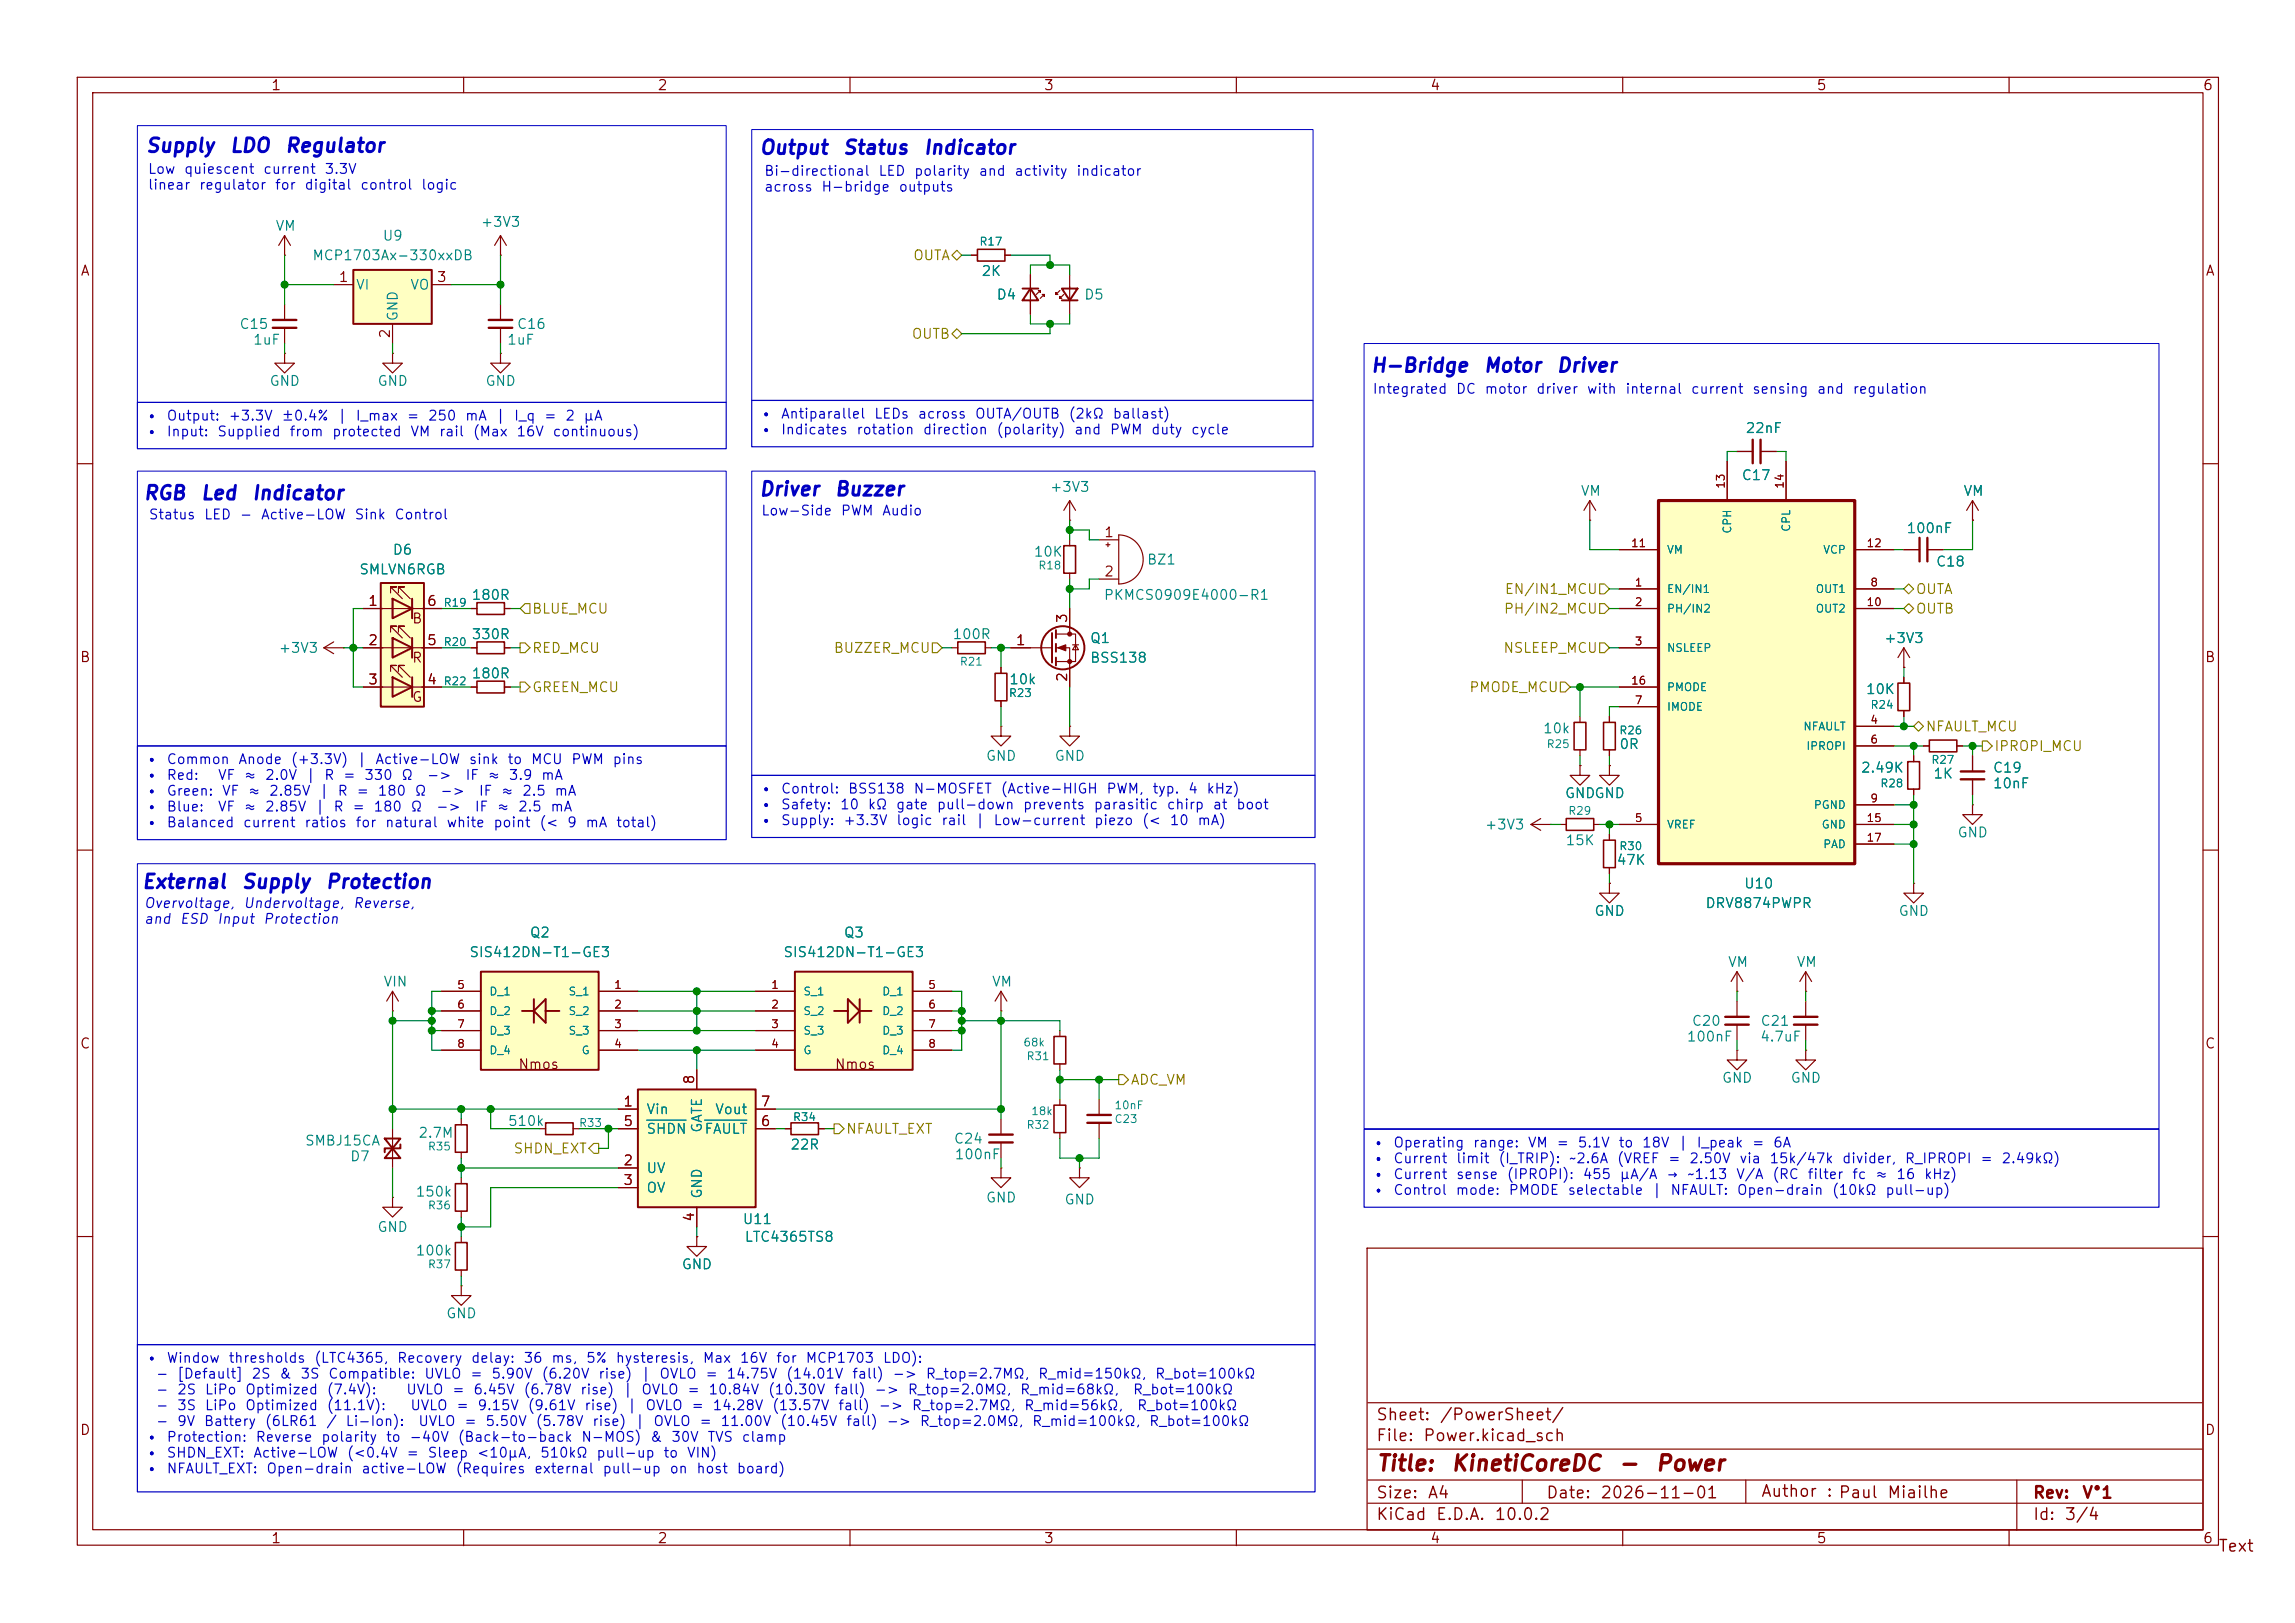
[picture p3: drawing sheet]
<svg xmlns="http://www.w3.org/2000/svg" width="297mm" height="210mm" viewBox="0 0 297 210" stroke-linecap="round" stroke-linejoin="round" font-family="sans-serif">
<defs><g id="words">
<g font-size="2" fill="#840000">
<text x="178" y="190.8">Title:</text>
<text x="187.7" y="190.8">KinetiCoreDC</text>
<text x="209.3" y="190.8">-</text>
<text x="214.1" y="190.8">Power</text>
</g>
<g font-size="1.8" fill="#0000c2">
<text x="18.7" y="20.2">Supply</text>
<text x="29.6" y="20.2">LDO</text>
<text x="36.8" y="20.2">Regulator</text>
<text x="98.2" y="20.4">Output</text>
<text x="108.9" y="20.4">Status</text>
<text x="119.4" y="20.4">Indicator</text>
<text x="177.3" y="48.6">H-Bridge</text>
<text x="191.9" y="48.6">Motor</text>
<text x="201.3" y="48.6">Driver</text>
<text x="18.4" y="65.1">RGB</text>
<text x="25.8" y="65.1">Led</text>
<text x="32.5" y="65.1">Indicator</text>
<text x="98.1" y="64.6">Driver</text>
<text x="107.9" y="64.6">Buzzer</text>
<text x="18.2" y="115.4">External</text>
<text x="31.1" y="115.4">Supply</text>
<text x="42" y="115.4">Protection</text>
</g>
<g font-size="1.5" fill="#840000">
<text x="178" y="184.2">Sheet:</text>
<text x="186.2" y="184.2">/PowerSheet/</text>
<text x="178" y="186.9">File:</text>
<text x="184.1" y="186.9">Power.kicad_sch</text>
<text x="178" y="197.1">KiCad</text>
<text x="178" y="194.3">Size:</text>
<text x="184.7" y="194.3">A4</text>
<text x="185.7" y="197.1">E.D.A.</text>
<text x="193.3" y="197.1">10.0.2</text>
<text x="200" y="194.3">Date:</text>
<text x="207" y="194.3">2026-11-01</text>
<text x="227.8" y="194.1">Author</text>
<text x="236.3" y="194.1">: Paul</text>
<text x="244.1" y="194.2">Miailhe</text>
<text x="263" y="194.3">Rev:</text>
<text x="263" y="197.1">Id:</text>
<text x="267.1" y="197.1">3/4</text>
<text x="269.4" y="194.3">V°1</text>
<text x="287" y="201.2">Text</text>
</g>
<g font-size="1.3" fill="#840000">
<text x="35" y="12">1</text>
<text x="85" y="12">2</text>
<text x="135" y="12">3</text>
<text x="185" y="12">4</text>
<text x="235" y="12">5</text>
<text x="285" y="12">6</text>
<text x="10.3" y="36">A</text>
<text x="285.3" y="36">A</text>
<text x="43.7" y="36.8">1</text>
<text x="56.4" y="36.8">3</text>
<text x="50.8" y="43.9" transform="rotate(-90 50.8 43.9)">2</text>
<text x="142.8" y="69.8">1</text>
<text x="142.8" y="74.9">2</text>
<text x="47.6" y="78.7">1</text>
<text x="47.6" y="83.8">2</text>
<text x="53.2" y="81">B</text>
<text x="55.2" y="83.8">5</text>
<text x="55.2" y="78.7">6</text>
<text x="131.4" y="83.8">1</text>
<text x="138.4" y="80.7" transform="rotate(-90 138.4 80.7)">3</text>
<text x="10.3" y="86">B</text>
<text x="47.6" y="88.9">3</text>
<text x="53.2" y="86.1">R</text>
<text x="55.2" y="88.9">4</text>
<text x="138.4" y="88.3" transform="rotate(-90 138.4 88.3)">2</text>
<text x="285.3" y="86">B</text>
<text x="53.2" y="91.1">G</text>
<text x="10.3" y="136">C</text>
<text x="285.3" y="136">C</text>
<text x="67" y="138.7">Nmos</text>
<text x="80.6" y="143.5">1</text>
<text x="90.1" y="140.4" transform="rotate(-90 90.1 140.4)">8</text>
<text x="98.4" y="143.5">7</text>
<text x="107.9" y="138.7">Nmos</text>
<text x="80.6" y="146">5</text>
<text x="98.4" y="146">6</text>
<text x="80.6" y="151.1">2</text>
<text x="80.6" y="153.6">3</text>
<text x="90.1" y="158.2" transform="rotate(-90 90.1 158.2)">4</text>
<text x="10.3" y="186">D</text>
<text x="285.3" y="186">D</text>
<text x="35" y="200">1</text>
<text x="85" y="200">2</text>
<text x="135" y="200">3</text>
<text x="185" y="200">4</text>
<text x="235" y="200">5</text>
<text x="285" y="200">6</text>
</g>
<g font-size="1.3" fill="#0000c2">
<text x="19" y="22.8">Low</text>
<text x="23.7" y="22.8">quiescent</text>
<text x="34" y="22.8">current</text>
<text x="41.9" y="22.8">3.3V</text>
<text x="98.8" y="23.1">Bi-directional</text>
<text x="113.6" y="23.1">LED</text>
<text x="118.2" y="23.1">polarity</text>
<text x="126.6" y="23.1">and</text>
<text x="131.2" y="23.1">activity</text>
<text x="139.2" y="23.1">indicator</text>
<text x="19" y="24.9">linear</text>
<text x="25.7" y="24.9">regulator</text>
<text x="35.5" y="24.9">for</text>
<text x="39.3" y="24.9">digital</text>
<text x="46.5" y="24.9">control</text>
<text x="54.4" y="24.9">logic</text>
<text x="98.8" y="25.1">across</text>
<text x="106.2" y="25.1">H-bridge</text>
<text x="116.2" y="25.1">outputs</text>
<text x="177.5" y="51.3">Integrated</text>
<text x="188.3" y="51.3">DC</text>
<text x="192" y="51.3">motor</text>
<text x="198.7" y="51.3">driver</text>
<text x="205.3" y="51.3">with</text>
<text x="210.2" y="51.3">internal</text>
<text x="218.7" y="51.3">current</text>
<text x="226.7" y="51.3">sensing</text>
<text x="235" y="51.3">and</text>
<text x="239.7" y="51.3">regulation</text>
<text x="18.7" y="54.7">•</text>
<text x="18.7" y="56.8">•</text>
<text x="21.5" y="54.7">Output:</text>
<text x="21.5" y="56.8">Input:</text>
<text x="28" y="56.8">Supplied</text>
<text x="29.5" y="54.7">+3.3V</text>
<text x="36.3" y="54.7">±0.4%</text>
<text x="37.4" y="56.8">from</text>
<text x="42.9" y="56.8">protected</text>
<text x="43.6" y="54.7">|</text>
<text x="45.9" y="54.7">I_max</text>
<text x="52.5" y="54.7">=</text>
<text x="53" y="56.8">VM</text>
<text x="55.3" y="54.7">250</text>
<text x="56.7" y="56.8">rail</text>
<text x="60.1" y="54.7">mA</text>
<text x="61.1" y="56.8">(Max</text>
<text x="64" y="54.7">|</text>
<text x="66.4" y="54.7">I_q</text>
<text x="66.7" y="56.8">16V</text>
<text x="70.3" y="54.7">=</text>
<text x="71.4" y="56.8">continuous)</text>
<text x="73.1" y="54.7">2</text>
<text x="75.4" y="54.7">µA</text>
<text x="98.2" y="54.5">•</text>
<text x="98.2" y="56.5">•</text>
<text x="101" y="54.5">Antiparallel</text>
<text x="101" y="56.5">Indicates</text>
<text x="110.7" y="56.5">rotation</text>
<text x="113" y="54.5">LEDs</text>
<text x="118.7" y="54.5">across</text>
<text x="119.3" y="56.5">direction</text>
<text x="126.1" y="54.5">OUTA/OUTB</text>
<text x="128.9" y="56.5">(polarity)</text>
<text x="138.2" y="54.5">(2kΩ</text>
<text x="138.9" y="56.5">and</text>
<text x="143.5" y="56.5">PWM</text>
<text x="143.9" y="54.5">ballast)</text>
<text x="148.9" y="56.5">duty</text>
<text x="154" y="56.5">cycle</text>
<text x="19.2" y="67.5">Status</text>
<text x="26.3" y="67.5">LED</text>
<text x="30.9" y="67.5">-</text>
<text x="33.7" y="67.5">Active-LOW</text>
<text x="45.8" y="67.5">Sink</text>
<text x="51" y="67.5">Control</text>
<text x="98.4" y="67">Low-Side</text>
<text x="108.7" y="67">PWM</text>
<text x="114.1" y="67">Audio</text>
<text x="18.7" y="99.2">•</text>
<text x="18.7" y="101.2">•</text>
<text x="21.5" y="99.2">Common</text>
<text x="21.5" y="101.2">Red:</text>
<text x="28.1" y="101.2">VF</text>
<text x="30.8" y="99.2">Anode</text>
<text x="31.5" y="101.2">≈</text>
<text x="34.2" y="101.2">2.0V</text>
<text x="37.5" y="99.2">(+3.3V)</text>
<text x="39.5" y="101.2">|</text>
<text x="41.9" y="101.2">R</text>
<text x="44.3" y="101.2">=</text>
<text x="46.1" y="99.2">|</text>
<text x="47" y="101.2">330</text>
<text x="48.5" y="99.2">Active-LOW</text>
<text x="51.8" y="101.2">Ω</text>
<text x="55.1" y="101.2">-&gt;</text>
<text x="60.1" y="101.2">IF</text>
<text x="60.6" y="99.2">sink</text>
<text x="63" y="101.2">≈</text>
<text x="65.6" y="99.2">to</text>
<text x="65.7" y="101.2">3.9</text>
<text x="68.6" y="99.2">MCU</text>
<text x="69.9" y="101.2">mA</text>
<text x="73.8" y="99.2">PWM</text>
<text x="79.2" y="99.2">pins</text>
<text x="18.7" y="103.3">•</text>
<text x="18.7" y="105.3">•</text>
<text x="18.7" y="107.4">•</text>
<text x="21.5" y="103.3">Green:</text>
<text x="21.5" y="105.3">Blue:</text>
<text x="21.5" y="107.4">Balanced</text>
<text x="28.1" y="105.3">VF</text>
<text x="28.6" y="103.3">VF</text>
<text x="31.4" y="107.4">current</text>
<text x="31.4" y="105.3">≈</text>
<text x="32" y="103.3">≈</text>
<text x="34.2" y="105.3">2.85V</text>
<text x="34.7" y="103.3">2.85V</text>
<text x="39.3" y="107.4">ratios</text>
<text x="40.7" y="105.3">|</text>
<text x="41.2" y="103.3">|</text>
<text x="43.1" y="105.3">R</text>
<text x="43.6" y="103.3">R</text>
<text x="45.5" y="105.3">=</text>
<text x="45.9" y="107.4">for</text>
<text x="46" y="103.3">=</text>
<text x="48.2" y="105.3">180</text>
<text x="48.8" y="103.3">180</text>
<text x="49.7" y="107.4">natural</text>
<text x="53" y="105.3">Ω</text>
<text x="53.6" y="103.3">Ω</text>
<text x="56.3" y="105.3">-&gt;</text>
<text x="56.9" y="103.3">-&gt;</text>
<text x="57.7" y="107.4">white</text>
<text x="61.3" y="105.3">IF</text>
<text x="61.9" y="103.3">IF</text>
<text x="63.8" y="107.4">point</text>
<text x="64.2" y="105.3">≈</text>
<text x="64.7" y="103.3">≈</text>
<text x="66.9" y="105.3">2.5</text>
<text x="67.5" y="103.3">2.5</text>
<text x="69.7" y="107.4">(&lt;</text>
<text x="71.1" y="105.3">mA</text>
<text x="71.7" y="103.3">mA</text>
<text x="73.3" y="107.4">9</text>
<text x="75.7" y="107.4">mA</text>
<text x="79.6" y="107.4">total)</text>
<text x="98.2" y="103">•</text>
<text x="98.2" y="105">•</text>
<text x="98.2" y="107.1">•</text>
<text x="101" y="103">Control:</text>
<text x="101" y="105">Safety:</text>
<text x="101" y="107.1">Supply:</text>
<text x="108.6" y="105">10</text>
<text x="109" y="107.1">+3.3V</text>
<text x="109.6" y="103">BSS138</text>
<text x="112.2" y="105">kΩ</text>
<text x="115.9" y="105">gate</text>
<text x="115.9" y="107.1">logic</text>
<text x="118.1" y="103">N-MOSFET</text>
<text x="121.1" y="105">pull-down</text>
<text x="121.7" y="107.1">rail</text>
<text x="126.1" y="107.1">|</text>
<text x="128.5" y="107.1">Low-current</text>
<text x="129.4" y="103">(Active-HIGH</text>
<text x="132.3" y="105">prevents</text>
<text x="141.4" y="105">parasitic</text>
<text x="141.5" y="107.1">piezo</text>
<text x="143.1" y="103">PWM,</text>
<text x="147.7" y="107.1">(&lt;</text>
<text x="149" y="103">typ.</text>
<text x="150.9" y="105">chirp</text>
<text x="151.3" y="107.1">10</text>
<text x="153.7" y="103">4</text>
<text x="154.9" y="107.1">mA)</text>
<text x="156" y="103">kHz)</text>
<text x="156.8" y="105">at</text>
<text x="159.9" y="105">boot</text>
<text x="18.5" y="117.8">Overvoltage,</text>
<text x="18.5" y="119.9">and</text>
<text x="23.2" y="119.9">ESD</text>
<text x="28" y="119.9">Input</text>
<text x="31.4" y="117.8">Undervoltage,</text>
<text x="34" y="119.9">Protection</text>
<text x="45.6" y="117.8">Reverse,</text>
<text x="177.5" y="148.8">•</text>
<text x="180.2" y="148.8">Operating</text>
<text x="190.5" y="148.8">range:</text>
<text x="197.6" y="148.8">VM</text>
<text x="201.3" y="148.8">=</text>
<text x="204.1" y="148.8">5.1V</text>
<text x="209.4" y="148.8">to</text>
<text x="212.4" y="148.8">18V</text>
<text x="217.1" y="148.8">|</text>
<text x="219.5" y="148.8">I_peak</text>
<text x="226.6" y="148.8">=</text>
<text x="229.4" y="148.8">6A</text>
<text x="177.5" y="150.8">•</text>
<text x="177.5" y="152.9">•</text>
<text x="177.5" y="154.9">•</text>
<text x="180.2" y="150.8">Current</text>
<text x="180.2" y="152.9">Current</text>
<text x="180.2" y="154.9">Control</text>
<text x="188.3" y="154.9">mode:</text>
<text x="188.4" y="150.8">limit</text>
<text x="188.4" y="152.9">sense</text>
<text x="193.8" y="150.8">(I_TRIP):</text>
<text x="194.9" y="152.9">(IPROPI):</text>
<text x="195.1" y="154.9">PMODE</text>
<text x="202.8" y="154.9">selectable</text>
<text x="203" y="150.8">~2.6A</text>
<text x="204.7" y="152.9">455</text>
<text x="209.2" y="150.8">(VREF</text>
<text x="209.5" y="152.9">µA/A</text>
<text x="213.7" y="154.9">|</text>
<text x="215.5" y="152.9">→</text>
<text x="215.8" y="150.8">=</text>
<text x="216.1" y="154.9">NFAULT:</text>
<text x="218.3" y="152.9">~1.13</text>
<text x="218.5" y="150.8">2.50V</text>
<text x="224.6" y="152.9">V/A</text>
<text x="224.7" y="154.9">Open-drain</text>
<text x="225" y="150.8">via</text>
<text x="228.9" y="150.8">15k/47k</text>
<text x="229.3" y="152.9">(RC</text>
<text x="233.8" y="152.9">filter</text>
<text x="237" y="154.9">(10kΩ</text>
<text x="238.3" y="150.8">divider,</text>
<text x="239.6" y="152.9">fc</text>
<text x="242.6" y="152.9">≈</text>
<text x="243.9" y="154.9">pull-up)</text>
<text x="245.3" y="152.9">16</text>
<text x="246.4" y="150.8">R_IPROPI</text>
<text x="248.9" y="152.9">kHz)</text>
<text x="256.2" y="150.8">=</text>
<text x="258.9" y="150.8">2.49kΩ)</text>
<text x="18.7" y="176.7">•</text>
<text x="20.1" y="178.7">-</text>
<text x="21.5" y="176.7">Window</text>
<text x="22.8" y="178.7">[Default]</text>
<text x="29.5" y="176.7">thresholds</text>
<text x="32.5" y="178.7">2S</text>
<text x="36.1" y="178.7">&amp;</text>
<text x="38.8" y="178.7">3S</text>
<text x="40.6" y="176.7">(LTC4365,</text>
<text x="42.4" y="178.7">Compatible:</text>
<text x="51.3" y="176.7">Recovery</text>
<text x="54.8" y="178.7">UVLO</text>
<text x="60.8" y="178.7">=</text>
<text x="60.9" y="176.7">delay:</text>
<text x="63.5" y="178.7">5.90V</text>
<text x="67.7" y="176.7">36</text>
<text x="70" y="178.7">(6.20V</text>
<text x="71.3" y="176.7">ms,</text>
<text x="75.8" y="176.7">5%</text>
<text x="77.3" y="178.7">rise)</text>
<text x="79.6" y="176.7">hysteresis,</text>
<text x="82.9" y="178.7">|</text>
<text x="85.2" y="178.7">OVLO</text>
<text x="90.9" y="176.7">Max</text>
<text x="91.2" y="178.7">=</text>
<text x="93.9" y="178.7">14.75V</text>
<text x="95.7" y="176.7">16V</text>
<text x="100.3" y="176.7">for</text>
<text x="101.6" y="178.7">(14.01V</text>
<text x="104.2" y="176.7">MCP1703</text>
<text x="110.2" y="178.7">fall)</text>
<text x="114.2" y="176.7">LDO):</text>
<text x="115.4" y="178.7">-&gt;</text>
<text x="119.7" y="178.7">R_top=2.7MΩ,</text>
<text x="134.3" y="178.7">R_mid=150kΩ,</text>
<text x="149.4" y="178.7">R_bot=100kΩ</text>
<text x="20.1" y="180.7">-</text>
<text x="20.1" y="182.8">-</text>
<text x="20.1" y="184.8">-</text>
<text x="22.8" y="180.7">2S</text>
<text x="22.8" y="182.8">3S</text>
<text x="22.8" y="184.8">9V</text>
<text x="26.3" y="184.8">Battery</text>
<text x="26.4" y="180.7">LiPo</text>
<text x="26.4" y="182.8">LiPo</text>
<text x="31.6" y="180.7">Optimized</text>
<text x="31.6" y="182.8">Optimized</text>
<text x="34.2" y="184.8">(6LR61</text>
<text x="42.1" y="184.8">/</text>
<text x="42.2" y="180.7">(7.4V):</text>
<text x="42.2" y="182.8">(11.1V):</text>
<text x="44.6" y="184.8">Li-Ion):</text>
<text x="52.5" y="180.7">UVLO</text>
<text x="53" y="182.8">UVLO</text>
<text x="54" y="184.8">UVLO</text>
<text x="58.4" y="180.7">=</text>
<text x="59" y="182.8">=</text>
<text x="60" y="184.8">=</text>
<text x="61.2" y="180.7">6.45V</text>
<text x="61.7" y="182.8">9.15V</text>
<text x="62.7" y="184.8">5.50V</text>
<text x="67.7" y="180.7">(6.78V</text>
<text x="68.2" y="182.8">(9.61V</text>
<text x="69.2" y="184.8">(5.78V</text>
<text x="75" y="180.7">rise)</text>
<text x="75.5" y="182.8">rise)</text>
<text x="76.6" y="184.8">rise)</text>
<text x="80.5" y="180.7">|</text>
<text x="81.1" y="182.8">|</text>
<text x="82.1" y="184.8">|</text>
<text x="82.9" y="180.7">OVLO</text>
<text x="83.4" y="182.8">OVLO</text>
<text x="84.5" y="184.8">OVLO</text>
<text x="88.8" y="180.7">=</text>
<text x="89.4" y="182.8">=</text>
<text x="90.4" y="184.8">=</text>
<text x="91.6" y="180.7">10.84V</text>
<text x="92.1" y="182.8">14.28V</text>
<text x="93.2" y="184.8">11.00V</text>
<text x="99.3" y="180.7">(10.30V</text>
<text x="99.8" y="182.8">(13.57V</text>
<text x="100.9" y="184.8">(10.45V</text>
<text x="107.8" y="180.7">fall)</text>
<text x="108.4" y="182.8">fall)</text>
<text x="109.4" y="184.8">fall)</text>
<text x="113.1" y="180.7">-&gt;</text>
<text x="113.6" y="182.8">-&gt;</text>
<text x="114.6" y="184.8">-&gt;</text>
<text x="117.4" y="180.7">R_top=2.0MΩ,</text>
<text x="117.9" y="182.8">R_top=2.7MΩ,</text>
<text x="118.9" y="184.8">R_top=2.0MΩ,</text>
<text x="131.9" y="180.7">R_mid=68kΩ,</text>
<text x="132.5" y="182.8">R_mid=56kΩ,</text>
<text x="133.5" y="184.8">R_mid=100kΩ,</text>
<text x="146.5" y="180.7">R_bot=100kΩ</text>
<text x="147.1" y="182.8">R_bot=100kΩ</text>
<text x="148.6" y="184.8">R_bot=100kΩ</text>
<text x="18.7" y="186.9">•</text>
<text x="18.7" y="188.9">•</text>
<text x="18.7" y="191">•</text>
<text x="21.5" y="186.9">Protection:</text>
<text x="21.5" y="188.9">SHDN_EXT:</text>
<text x="21.5" y="191">NFAULT_EXT:</text>
<text x="32.7" y="188.9">Active-LOW</text>
<text x="33" y="186.9">Reverse</text>
<text x="34.4" y="191">Open-drain</text>
<text x="41.5" y="186.9">polarity</text>
<text x="44.8" y="188.9">(&lt;0.4V</text>
<text x="46.7" y="191">active-LOW</text>
<text x="49.8" y="186.9">to</text>
<text x="52.5" y="188.9">=</text>
<text x="52.9" y="186.9">-40V</text>
<text x="55.2" y="188.9">Sleep</text>
<text x="58.9" y="191">(Requires</text>
<text x="59.1" y="186.9">(Back-to-back</text>
<text x="61.6" y="188.9">&lt;10µA,</text>
<text x="69" y="191">external</text>
<text x="69.8" y="188.9">510kΩ</text>
<text x="75.1" y="186.9">N-MOS)</text>
<text x="77.1" y="188.9">pull-up</text>
<text x="77.9" y="191">pull-up</text>
<text x="84" y="186.9">&amp;</text>
<text x="85.8" y="188.9">to</text>
<text x="86.6" y="191">on</text>
<text x="86.8" y="186.9">30V</text>
<text x="88.8" y="188.9">VIN)</text>
<text x="90" y="191">host</text>
<text x="91.5" y="186.9">TVS</text>
<text x="95.2" y="191">board)</text>
<text x="95.9" y="186.9">clamp</text>
</g>
<g font-size="1.3" fill="#008484">
<text x="62.1" y="29.7">+3V3</text>
<text x="35.6" y="30.2">VM</text>
<text x="40.3" y="34">MCP1703Ax-330xxDB</text>
<text x="49.4" y="31.5">U9</text>
<text x="46" y="37.8">VI</text>
<text x="51.8" y="41.7" transform="rotate(-90 51.8 41.7)">GND</text>
<text x="53" y="37.8">VO</text>
<text x="126.9" y="36">2K</text>
<text x="128.9" y="39.1">D4</text>
<text x="140.2" y="39.1">D5</text>
<text x="30.9" y="42.9">C15</text>
<text x="32.7" y="44.9">1uF</text>
<text x="65.5" y="44.9">1uF</text>
<text x="66.8" y="42.9">C16</text>
<text x="34.8" y="50.2">GND</text>
<text x="48.8" y="50.2">GND</text>
<text x="62.7" y="50.2">GND</text>
<text x="225.8" y="56.3">22nF</text>
<text x="135.8" y="64">+3V3</text>
<text x="204.5" y="64.5">VM</text>
<text x="225.3" y="62.4">C17</text>
<text x="254" y="64.5">VM</text>
<text x="246.6" y="69.3">100nF</text>
<text x="46.4" y="74.6">SMLVN6RGB</text>
<text x="50.7" y="72.1">D6</text>
<text x="60.9" y="77.9">180R</text>
<text x="133.7" y="72.3">10K</text>
<text x="142.8" y="77.9">PKMCS0909E4000-R1</text>
<text x="148.3" y="73.4">BZ1</text>
<text x="250.5" y="73.6">C18</text>
<text x="60.9" y="83">330R</text>
<text x="123.2" y="83">100R</text>
<text x="141" y="83.5">Q1</text>
<text x="243.7" y="83.5">+3V3</text>
<text x="36" y="84.8">+3V3</text>
<text x="60.9" y="88.1">180R</text>
<text x="130.5" y="88.9">10k</text>
<text x="141" y="86.1">BSS138</text>
<text x="199.6" y="95.2">10k</text>
<text x="241.4" y="90.1">10K</text>
<text x="127.5" y="98.8">GND</text>
<text x="136.4" y="98.8">GND</text>
<text x="209.5" y="97.2">0R</text>
<text x="240.7" y="100.3">2.49K</text>
<text x="250.1" y="101">1K</text>
<text x="257.8" y="100.3">C19</text>
<text x="192.1" y="107.7">+3V3</text>
<text x="202.4" y="103.6">GNDGND</text>
<text x="257.8" y="102.3">10nF</text>
<text x="202.5" y="109.7">15K</text>
<text x="209.1" y="112.2">47K</text>
<text x="253.2" y="108.7">GND</text>
<text x="206.2" y="118.8">GND</text>
<text x="220.6" y="117.8">DRV8874PWPR</text>
<text x="225.6" y="115.3">U10</text>
<text x="245.6" y="118.8">GND</text>
<text x="60.6" y="124.2">SIS412DN-T1-GE3</text>
<text x="68.5" y="121.6">Q2</text>
<text x="101.3" y="124.2">SIS412DN-T1-GE3</text>
<text x="109.1" y="121.6">Q3</text>
<text x="223.5" y="125.4">VM</text>
<text x="232.4" y="125.4">VM</text>
<text x="49.5" y="128">VIN</text>
<text x="128.3" y="128">VM</text>
<text x="218.2" y="135.1">100nF</text>
<text x="218.9" y="133.1">C20</text>
<text x="227.7" y="135.1">4.7uF</text>
<text x="227.7" y="133.1">C21</text>
<text x="222.8" y="140.4">GND</text>
<text x="231.6" y="140.4">GND</text>
<text x="39.4" y="148.5">SMBJ15CA</text>
<text x="54" y="147.5">2.7M</text>
<text x="65.6" y="146">510k</text>
<text x="83.6" y="144.5">Vin</text>
<text x="83.6" y="147">SHDN</text>
<text x="91.1" y="147">FAULT</text>
<text x="91.1" y="146.7" transform="rotate(-90 91.1 146.7)">GATE</text>
<text x="92.5" y="144.5">Vout</text>
<text x="102.2" y="149.1">22R</text>
<text x="123.4" y="148.3">C24</text>
<text x="45.2" y="150.6">D7</text>
<text x="53.7" y="155.1">150k</text>
<text x="83.6" y="152.1">UV</text>
<text x="83.6" y="154.6">OV</text>
<text x="91.1" y="155.2" transform="rotate(-90 91.1 155.2)">GND</text>
<text x="123.5" y="150.3">100nF</text>
<text x="127.5" y="155.9">GND</text>
<text x="48.7" y="159.7">GND</text>
<text x="96" y="158.7">U11</text>
<text x="96.3" y="161">LTC4365TS8</text>
<text x="137.7" y="156.2">GND</text>
<text x="53.7" y="162.8">100k</text>
<text x="88.1" y="164.5">GND</text>
<text x="57.7" y="170.9">GND</text>
</g>
<g font-size="1.3" fill="#848400">
<text x="118.1" y="34">OUTA</text>
<text x="117.9" y="44.2">OUTB</text>
<text x="194.6" y="77.2">EN/IN1_MCU</text>
<text x="247.8" y="77.2">OUTA</text>
<text x="68.8" y="79.7">BLUE_MCU</text>
<text x="194.5" y="79.7">PH/IN2_MCU</text>
<text x="247.8" y="79.7">OUTB</text>
<text x="68.8" y="84.8">RED_MCU</text>
<text x="68.8" y="89.9">GREEN_MCU</text>
<text x="107.8" y="84.8">BUZZER_MCU</text>
<text x="190" y="89.9">PMODE_MCU</text>
<text x="194.5" y="84.8">NSLEEP_MCU</text>
<text x="249.1" y="95">NFAULT_MCU</text>
<text x="258" y="97.5">IPROPI_MCU</text>
<text x="146.2" y="140.7">ADC_VM</text>
<text x="66.4" y="149.6">SHDN_EXT</text>
<text x="109.4" y="147">NFAULT_EXT</text>
</g>
<g font-size="1" fill="#008484">
<text x="126.7" y="32">R17</text>
<text x="215.6" y="71.9">VM</text>
<text x="224.3" y="69.1" transform="rotate(-90 224.3 69.1)">CPH</text>
<text x="231.9" y="68.9" transform="rotate(-90 231.9 68.9)">CPL</text>
<text x="235.9" y="71.9">VCP</text>
<text x="134.3" y="73.9">R18</text>
<text x="215.6" y="77">EN/IN1</text>
<text x="234.9" y="77">OUT1</text>
<text x="57.3" y="83.8">R20</text>
<text x="57.3" y="78.8">R19</text>
<text x="215.6" y="79.5">PH/IN2</text>
<text x="234.9" y="79.5">OUT2</text>
<text x="57.3" y="88.9">R22</text>
<text x="124.1" y="86.4">R21</text>
<text x="215.6" y="84.6">NSLEEP</text>
<text x="215.6" y="89.7">PMODE</text>
<text x="130.5" y="90.4">R23</text>
<text x="209.5" y="95.3">R26</text>
<text x="215.6" y="92.2">IMODE</text>
<text x="233.3" y="94.8">NFAULT</text>
<text x="242" y="92">R24</text>
<text x="200.1" y="97">R25</text>
<text x="233.7" y="97.3">IPROPI</text>
<text x="249.9" y="99.1">R27</text>
<text x="202.9" y="105.7">R29</text>
<text x="215.6" y="107.5">VREF</text>
<text x="234.6" y="104.9">PGND</text>
<text x="235.7" y="107.5">GND</text>
<text x="243.3" y="102.1">R28</text>
<text x="209.5" y="110.3">R30</text>
<text x="235.9" y="110">PAD</text>
<text x="63.2" y="129">D_1</text>
<text x="63.2" y="131.6">D_2</text>
<text x="73.5" y="129">S_1</text>
<text x="73.5" y="131.6">S_2</text>
<text x="103.9" y="129">S_1</text>
<text x="103.9" y="131.6">S_2</text>
<text x="114.1" y="129">D_1</text>
<text x="114.1" y="131.6">D_2</text>
<text x="63.2" y="134.1">D_3</text>
<text x="63.2" y="136.7">D_4</text>
<text x="73.5" y="134.1">S_3</text>
<text x="75.2" y="136.7">G</text>
<text x="103.9" y="134.1">S_3</text>
<text x="103.9" y="136.7">G</text>
<text x="114.1" y="134.1">D_3</text>
<text x="114.1" y="136.7">D_4</text>
<text x="132.4" y="135.7">68k</text>
<text x="132.8" y="137.4">R31</text>
<text x="144.1" y="143.8">10nF</text>
<text x="55.3" y="149.1">R35</text>
<text x="74.9" y="146.1">R33</text>
<text x="102.5" y="145.3">R34</text>
<text x="132.8" y="146.3">R32</text>
<text x="133.4" y="144.5">18k</text>
<text x="144.2" y="145.6">C23</text>
<text x="55.3" y="156.7">R36</text>
<text x="55.3" y="164.4">R37</text>
</g>
<g font-size="1" fill="#840000">
<text x="223.4" y="63.3" transform="rotate(-90 223.4 63.3)">13</text>
<text x="231.1" y="63.3" transform="rotate(-90 231.1 63.3)">14</text>
<text x="211" y="71">11</text>
<text x="241.5" y="71">12</text>
<text x="211.5" y="76.1">1</text>
<text x="242" y="76.1">8</text>
<text x="211.5" y="78.7">2</text>
<text x="211.5" y="83.7">3</text>
<text x="241.5" y="78.7">10</text>
<text x="211" y="88.8">16</text>
<text x="211.5" y="91.4">7</text>
<text x="242" y="93.9">4</text>
<text x="242" y="96.4">6</text>
<text x="211.5" y="106.6">5</text>
<text x="241.5" y="106.6">15</text>
<text x="242" y="104.1">9</text>
<text x="241.5" y="109.1">17</text>
<text x="59.1" y="128.2">5</text>
<text x="59.1" y="130.7">6</text>
<text x="79.4" y="128.2">1</text>
<text x="79.4" y="130.7">2</text>
<text x="99.7" y="128.2">1</text>
<text x="99.7" y="130.7">2</text>
<text x="120" y="128.2">5</text>
<text x="120" y="130.7">6</text>
<text x="59.1" y="133.3">7</text>
<text x="59.1" y="135.8">8</text>
<text x="79.4" y="133.3">3</text>
<text x="79.4" y="135.8">4</text>
<text x="99.7" y="133.3">3</text>
<text x="99.7" y="135.8">4</text>
<text x="120" y="133.3">7</text>
<text x="120" y="135.8">8</text>
</g>
</g></defs>
<path d="M0 0h297v210h-297z" fill="#fff" stroke="#fff" stroke-width=".13"/>
<g fill="none" stroke="#840000" stroke-width=".15">
<path d="M10 10h277.1v189.9h-277.1zM12 12h273.1v185.9h-273.1zM60 10v2M110 10v2M160 10v2M210 10v2M260 10v2M36.8 39.4v2M125.7 33h.8M130 33h.8M133.3 35.6v5M134.4 37.6h.2v.2v-.2l-.5 .5"/>
<path d="M134.9 38.1h.2v.3v-.3l-.5 .5M137.2 37.6l-.5 .5v-.3v.3h.2M137.7 38.1l-.5 .5v-.2v.2h.2M138.4 35.6v5M36.8 42.4v2.1M10 60h2M138.4 69.9v.7M138.4 74.2v.7M285.1 60h1.9M208.3 99.1v1.2h1.2l-1.2 1.3-1.3-1.3h1.3M208.3 99.1h.1M10 110h2"/>
<path d="M285.1 110h1.9M129.5 130.8h.1M129.5 128.3l-.7 1.2M129.5 128.3l.8 1.2M129.5 128.3v2.5M137.2 133.4v.7M137.2 137.7v.7M224.8 128.3h.1M224.8 125.7v2.6M224.8 129.5v2.1M224.8 132.6v2M224.8 125.7l-.8 1.3"/>
<path d="M224.8 125.7l.8 1.3M50.8 146.1v5M10 160h2M176.9 161.5h108.2v36.5h-108.2zM285.1 160h1.9M60 198v2M110 198v2M160 198v2M177 194.5h108M177 191.5h108M177 187.5h108M177 181.5h108"/>
<path d="M197 191.5v3M210 198v2M225.9 191.5v3M260 198v2M261 191.5v6.5"/>
</g>
<path d="M132.3 37.3h2.1M133.3 37.3l1.1 1.6h-2.1zM137.4 37.3h2l-1 1.6zM137.4 38.9h2M49.8 147.3h2l-2 2.6h2zM51.8 148.1v.5h-2v.5" fill="none" stroke="#840000" stroke-width=".25"/>
<path d="M126.5 32.3h3.5v1.5h-3.5zM137.7 70.6h1.5v3.6h-1.5zM136.4 134.1h1.5v3.6h-1.5z" fill="none" stroke="#840000" stroke-width=".2"/>
<path d="M35.3 41.4h3.1M35.3 42.4h3.1M223.3 131.6h3M223.3 132.6h3" fill="none" stroke="#840000" stroke-width=".3"/>
<path d="M102.9 125.7h15.2v12.7h-15.2z" fill="#ffffc2"/>
<path d="M102.9 125.7h15.2v12.7h-15.2zM107.9 130.8h1.8M109.7 129.3l1.6 1.5-1.6 1.5zM111.3 130.8h1.5M111.3 129.3v3" fill="none" stroke="#840000" stroke-width=".25"/>
<g fill="none" stroke="#840000" stroke-width=".15">
<path d="M36.8 33h.1M36.8 30.5l-.7 1.3M36.8 30.5l.8 1.3M36.8 30.5v2.5M64.8 33h.1M64.8 30.5v2.5M64.8 39.4v2M64.8 30.5l-.8 1.3M64.8 30.5l.7 1.3M64.8 42.4v2.1M97.8 128.3h5.1M97.8 130.8h5.1"/>
<path d="M97.8 133.4h5.1M97.8 135.9h5.1M118.1 128.3h5.1M118.1 130.8h5.1M118.1 133.4h5.1M118.1 135.9h5.1M101.6 146.1h.8M105.9 146.1h.8M129.5 151.1v1.3h1.3l-1.3 1.3-1.2-1.3h1.2M129.5 151.1h.1M129.5 144.8v2M129.5 147.8v2.1"/>
<path d="M137.2 142.2v.8M137.2 146.6v.7"/>
</g>
<path d="M102.4 145.3h3.5v1.5h-3.5zM136.4 143h1.5v3.6h-1.5z" fill="none" stroke="#840000" stroke-width=".2"/>
<path d="M63.2 41.4h3.1M63.2 42.4h3.1M128 146.8h3.1M128 147.8h3.1" fill="none" stroke="#840000" stroke-width=".3"/>
<path d="M45.7 34.9h10.2v7h-10.2z" fill="#ffffc2"/>
<path d="M45.7 34.9h10.2v7h-10.2z" fill="none" stroke="#840000" stroke-width=".25"/>
<g fill="none" stroke="#840000" stroke-width=".15">
<path d="M43.2 36.8h2.5M55.9 36.8h2.5M36.8 45.7v1.3h1.3l-1.3 1.3-1.2-1.3h1.2M36.8 45.7h.1M50.8 45.7v1.3h1.3l-1.3 1.3-1.3-1.3h1.3M50.8 45.7h.1M50.8 41.9v2.6M64.8 45.7v1.3h1.2l-1.2 1.3-1.3-1.3h1.3M64.8 45.7h.1M61 88.9h.7M65.3 88.9h.7M246.4 86.4h.1"/>
<path d="M246.4 83.8l-.8 1.3M246.4 83.8l.7 1.3M246.4 83.8v2.6M208.3 114.3v1.3h1.2l-1.2 1.2-1.3-1.2h1.3M208.3 114.3h.1M247.6 114.3v1.3h1.3l-1.3 1.2-1.2-1.2h1.2M247.6 114.3h.1M255.3 104.1v1.3h1.2l-1.2 1.3-1.3-1.3h1.3M255.3 104.1h.1M233.7 128.3h.1M233.7 125.7l-.8 1.3M233.7 125.7l.7 1.3"/>
<path d="M233.7 125.7v2.6"/>
</g>
<path d="M61.7 88.1h3.6v1.6h-3.6z" fill="none" stroke="#840000" stroke-width=".2"/>
<path d="M62.2 125.7h15.3v12.7h-15.3z" fill="#ffffc2"/>
<path d="M62.2 125.7h15.3v12.7h-15.3zM67.6 130.8h1.5M69.1 130.8l1.5-1.5v3zM69.1 129.3v3M70.6 130.8h1.8" fill="none" stroke="#840000" stroke-width=".25"/>
<g fill="none" stroke="#840000" stroke-width=".15">
<path d="M208.3 108v.7M208.3 112.3v.7M57.1 128.3h5.1M57.1 130.8h5.1M57.1 133.4h5.1M57.1 135.9h5.1M77.5 128.3h5M77.5 130.8h5M77.5 133.4h5M77.5 135.9h5M50.8 154.9v1.3h1.3l-1.3 1.3-1.3-1.3h1.3M50.8 154.9h.1"/>
<path d="M59.7 144.8v.7M59.7 149.1v.8M59.7 152.4v.8M59.7 156.7v.8M139.7 151.1v1.3h1.3l-1.3 1.3-1.3-1.3h1.3M139.7 151.1h.1"/>
</g>
<path d="M207.5 108.7h1.5v3.6h-1.5zM58.9 153.2h1.6v3.5h-1.6zM58.9 145.5h1.6v3.6h-1.6z" fill="none" stroke="#840000" stroke-width=".2"/>
<path d="M82.5 141h15.3v15.2h-15.3z" fill="#ffffc2"/>
<g fill="none" stroke="#840000" stroke-width=".25">
<path d="M136.1 81.9v3.8M136.7 81.5v1.1M136.7 83.3v1M136.7 85.1v1M82.5 141h15.3v15.2h-15.3z"/>
<circle cx="137.5" cy="83.8" r="2.79"/>
</g>
<g fill="none" stroke="#840000" stroke-width=".15">
<path d="M61 78.7h.7M65.3 78.7h.7M138.4 78.7v3.3M142.2 69.9h2.6M142.2 74.9h2.6M143.1 70.5h.5M143.4 70.2v.5M144.8 69.2a3.2 3.2 0 0 1 3.1 3.2 3.2 3.2 0 0 1-3.1 3.2zM61 83.8h.7M65.3 83.8h.7M123.2 83.8h.8M127.5 83.8h.8"/>
<path d="M130.8 83.8h5.3M136.7 82h2.5v3.6h-2.5M136.7 83.8h1.7v5.1M138.8 83.4h.8M139.2 83.4l.4 .7h-.8zM246.4 87.6v.8M246.4 91.9v.8M248.9 96.5h.8M253.2 96.5h.8M255.3 97.8v2M255.3 100.8v2.1M50.8 130.8h.1"/>
<path d="M50.8 128.3l-.8 1.2M50.8 128.3l.8 1.2M50.8 128.3v2.5M90.2 138.4v2.6M80 143.5h2.5M80 151.1h2.5M80 153.7h2.5M80 146.1h2.5M90.2 156.2v2.6M97.8 143.5h2.5M97.8 146.1h2.5M142.2 142.2v2.1"/>
<path d="M142.2 145.3v2M59.7 166.4v1.2h1.3l-1.3 1.3-1.3-1.3h1.3M59.7 166.4h.1M59.7 160v.8M59.7 164.3v.8M90.2 160v1.3h1.2l-1.2 1.3-1.3-1.3h1.3M90.2 160h.1"/>
</g>
<path d="M83.7 144.9h5.1M91.2 144.9h5.4" fill="none" stroke="#008484" stroke-width=".15"/>
<path d="M253.7 99.8h3.1M253.7 100.8h3.1M140.7 145.3h3.1M140.7 144.3h3.1" fill="none" stroke="#840000" stroke-width=".3"/>
<path d="M61.7 78h3.6v1.5h-3.6zM61.7 83.1h3.6v1.5h-3.6zM124 83.1h3.5v1.5h-3.5zM245.6 88.4h1.5v3.5h-1.5zM249.7 95.8h3.5v1.5h-3.5zM58.9 160.8h1.6v3.5h-1.6z" fill="none" stroke="#840000" stroke-width=".2"/>
<g fill="#840000" stroke="#840000" stroke-width=".15">
<path d="M136.9 83.8l1-.4v.8z"/>
<circle cx="138.4" cy="82" r=".25"/>
<circle cx="138.4" cy="85.6" r=".25"/>
</g>
<path d="M49.3 75.4h5.6v16h-5.6z" fill="#ffffc2"/>
<path d="M49.3 75.4h5.6v16h-5.6zM50.8 77.5l2.5 1.2-2.5 1.3zM53.3 77.5v2.5M50.8 82.6l2.5 1.2-2.5 1.3zM50.8 87.6l2.5 1.3-2.5 1.3zM53.3 82.6v2.5M53.3 87.6v2.6" fill="none" stroke="#840000" stroke-width=".25"/>
<g fill="none" stroke="#840000" stroke-width=".15">
<path d="M47 78.7h10.1M50.5 76.7v-.8h.8h-.8l1.6 1.6M50.8 77.5h.1M50.8 77.5v2.5zM51.6 76.7v-.8h.7h-.7l1.5 1.6M53.3 77.5v2.5M138.4 67.3h.1M138.4 64.8l-.7 1.2M138.4 64.8l.8 1.2M138.4 64.8v2.5M255.3 67.3h.1M255.3 64.8l-.8 1.2"/>
<path d="M255.3 64.8l.7 1.2M255.3 64.8v2.5M41.9 83.8h2.5M41.9 83.8l1.3 .8M43.2 83.1l-1.3 .7M44.4 83.8h.1M47 83.8h10.1M47 88.9h10.1M50.5 81.8v-.8h.8h-.8l1.6 1.6M50.5 86.9v-.8h.8h-.8l1.6 1.5M50.8 82.6h.1M50.8 82.6v2.5z"/>
<path d="M51.6 81.8v-.8h.7h-.7l1.5 1.6M51.6 86.9v-.8h.7h-.7l1.5 1.5M53.3 82.6v2.5M129.5 94v1.3h1.3l-1.3 1.2-1.2-1.2h1.2M129.5 94h.1M129.5 86.4v.7M129.5 90.7v.7M138.4 94v1.3h1.3l-1.3 1.2-1.2-1.2h1.2M138.4 94h.1M204.5 99.1v1.2h1.2l-1.2 1.3-1.3-1.3h1.3M204.5 99.1h.1M208.3 92.7v.8"/>
<path d="M208.3 97v.8M247.6 97.8v.8M198.1 106.7h2.6M198.1 106.7l1.3 .7M199.4 105.9l-1.3 .8M200.7 106.7h.1M201.9 106.7h.8M206.2 106.7h.8M247.6 102.1v.8M224.8 135.9v1.3h-1.3l1.3 1.2 1.3-1.2h-1.3M224.8 135.9h.1M233.7 135.9v1.3h-1.3l1.3 1.2 1.2-1.2h-1.2"/>
<path d="M233.7 135.9h.1M69.8 146.1h.8M74.2 146.1h.7"/>
</g>
<path d="M128.8 87.1h1.5v3.6h-1.5zM207.5 93.5h1.5v3.5h-1.5zM246.9 98.6h1.5v3.5h-1.5zM202.7 105.9h3.5v1.5h-3.5zM70.6 145.3h3.6v1.5h-3.6z" fill="none" stroke="#840000" stroke-width=".2"/>
<path d="M214.6 64.8h25.4v47h-25.4z" fill="#ffffc2"/>
<path d="M214.6 64.8h25.4v47h-25.4z" fill="none" stroke="#840000" stroke-width=".41"/>
<g fill="none" stroke="#840000" stroke-width=".15">
<path d="M125.7 33h.8M130 33h.8M133.3 35.6v1.7M133.3 38.9v1.7M223.5 59.7v5.1M224.8 58.4h2M227.8 58.4h2.1M231.1 59.7v5.1M47 78.7h2.5M54.6 78.7h2.5M61 78.7h.7M65.3 78.7h.7"/>
<path d="M138.4 78.7v2.6M205.7 67.3h.1M205.7 64.8l-.7 1.2M205.7 64.8l.8 1.2M205.7 64.8v2.5M209.5 76.2h5.1M209.5 78.7h5.1M209.5 71.1h5.1M240 76.2h5.1M240 78.7h5.1M240 71.1h5.1M246.4 71.1h2"/>
<path d="M249.4 71.1h2.1M255.3 67.3h.1M47 83.8h2.5M47 88.9h2.5M54.6 83.8h2.5M54.6 88.9h2.5M61 83.8h.7M61 88.9h.7M65.3 83.8h.7M65.3 88.9h.7M129.5 86.4v.7M129.5 90.7v.7"/>
<path d="M130.8 83.8h2.5M138.4 86.4v2.5M204.5 99.1h.1M204.5 92.7v.8M204.5 97v.8M208.3 99.1h.1M208.3 92.7v.8M208.3 97v.8M209.5 83.8h5.1M209.5 91.4h5.1M209.5 88.9h5.1M240 94h5.1"/>
<path d="M240 96.5h5.1M246.4 86.4h.1M246.4 87.6v.8M246.4 91.9v.8M247.6 97.8v.8M248.9 96.5h.8M253.2 96.5h.8M255.3 97.8v2M208.3 114.3h.1M208.3 108v.7M208.3 112.3v.7M209.5 106.7h5.1"/>
<path d="M240 106.7h5.1M240 104.1h5.1M240 109.2h5.1M247.6 102.1v.8M255.3 100.8v2.1M57.1 128.3h5.1M57.1 130.8h5.1M57.1 133.4h5.1M57.1 135.9h5.1M77.5 128.3h5M77.5 130.8h5M77.5 133.4h5"/>
<path d="M77.5 135.9h5M90.2 138.4v2.6M97.8 128.3h5.1M97.8 130.8h5.1M97.8 133.4h5.1M97.8 135.9h5.1M118.1 128.3h5.1M118.1 130.8h5.1M118.1 133.4h5.1M118.1 135.9h5.1M233.7 129.5v2.1M233.7 132.6v2"/>
<path d="M80 143.5h2.5M80 151.1h2.5M80 153.7h2.5M80 146.1h2.5M90.2 156.2v2.6M97.8 143.5h2.5M97.8 146.1h2.5M101.6 146.1h.8M105.9 146.1h.8M90.2 160h.1"/>
</g>
<path d="M226.8 56.9v3M227.8 56.9v3M248.4 69.6v3M249.4 69.6v3M232.2 131.6h3M232.2 132.6h3" fill="none" stroke="#840000" stroke-width=".3"/>
<path d="M203.7 93.5h1.5v3.5h-1.5z" fill="none" stroke="#840000" stroke-width=".2"/>
<g fill="none" stroke="#848400" stroke-width=".15">
<path d="M123.2 33l.6-.6 .7 .6-.7 .7zM123.8 42.5l.7 .7-.7 .6-.6-.6zM67.9 78.1h.7v1.3h-.7l-.6-.7zM207 78.1h.6l.7 .6-.7 .7h-.6zM207 75.6h.6l.7 .6-.7 .6h-.6zM246.4 78.7l.6-.6 .6 .6-.6 .7zM246.4 76.2l.6-.6 .6 .6-.6 .6zM67.3 83.2h.6l.7 .6-.7 .7h-.6zM67.3 88.3h.6l.7 .6-.7 .6h-.6zM120.6 83.2h.7l.6 .6-.6 .7h-.7zM201.9 88.3h.7l.6 .6-.6 .6h-.7zM207 83.2h.6l.7 .6-.7 .7h-.6z"/>
<path d="M247.6 94l.7-.7 .6 .7-.6 .6zM256.5 95.9h.7l.6 .6-.6 .7h-.7zM144.8 139.1h.6l.6 .6-.6 .6h-.6zM76.8 148h.7v1.2h-.7l-.6-.6zM107.9 145.4h.7l.6 .7-.6 .6h-.7z"/>
</g>
<g fill="none" stroke="#008400" stroke-width=".15">
<path d="M36.8 36.8h6.4M36.8 33v6.4M58.4 36.8h6.4M64.8 33v6.4M124.5 33h1.2M130.8 33h5.1v1.3M133.3 35.6v-1.3h5.1v1.3M36.8 44.5v1.2M50.8 44.5v1.2M64.8 44.5v1.2M133.3 40.6v1.3h5.1v-1.3M135.9 41.9v1.3h-11.4"/>
<path d="M224.8 58.4h-1.3v1.3M229.9 58.4h1.2v1.3M47 78.7h-1.3v10.2h1.3M57.1 78.7h3.9M66 78.7h1.3M138.4 67.3v2.6M138.4 74.9v3.8M138.4 68.6h2.6v1.3h1.2M142.2 74.9h-1.2v1.3h-2.6M205.7 67.3v3.8h3.8M208.3 78.7h1.2M208.3 76.2h1.2"/>
<path d="M245.1 78.7h1.3M245.1 76.2h1.3M245.1 71.1h1.3M255.3 67.3v3.8h-3.8M44.4 83.8h2.6M57.1 83.8h3.9M57.1 88.9h3.9M66 83.8h1.3M66 88.9h1.3M121.9 83.8h1.3M128.3 83.8h2.5M129.5 83.8v2.6"/>
<path d="M129.5 91.4v2.6M138.4 88.9v5.1M203.2 88.9h6.3M204.5 88.9v3.8M204.5 97.8v1.3M208.3 83.8h1.2M208.3 97.8v1.3M209.5 91.4h-1.2v1.3M245.1 96.5h3.8M245.1 94h2.5M246.4 86.4v1.2M246.4 92.7v1.3"/>
<path d="M247.6 96.5v1.3M254 96.5h2.5M255.3 96.5v1.3M200.7 106.7h1.2M207 106.7h2.5M208.3 106.7v1.3M208.3 113v1.3M245.1 106.7h2.5M245.1 104.1h2.5M245.1 109.2h2.5M247.6 102.9v11.4M255.3 102.9v1.2"/>
<path d="M50.8 130.8v15.3M50.8 132.1h5.1M55.9 133.4h1.2M55.9 130.8h1.2M57.1 128.3h-1.2v7.6h1.2M82.5 135.9h15.3M82.5 133.4h15.3M82.5 130.8h15.3M82.5 128.3h15.3M90.2 128.3v5.1M90.2 135.9v2.5M123.2 128.3h1.3v7.6h-1.3"/>
<path d="M123.2 133.4h1.3M123.2 130.8h1.3M124.5 132.1h12.7v1.3M129.5 130.8v14M137.2 138.4v3.8M137.2 139.7h7.6M142.2 139.7v2.5M224.8 128.3v1.2M224.8 134.6v1.3M233.7 128.3v1.2M233.7 134.6v1.3M50.8 143.5h29.2"/>
<path d="M50.8 151.1v3.8M59.7 151.1h20.3M59.7 143.5v1.3M59.7 149.9v2.5M59.7 157.5v2.5M63.5 143.5v2.6h6.3M74.9 146.1h5.1M78.7 146.1v2.5h-1.2M80 153.7h-16.5v5.1h-3.8M90.2 158.8v1.2M100.3 143.5h29.2M100.3 146.1h1.3"/>
<path d="M106.7 146.1h1.2M129.5 149.9v1.2M137.2 147.3v2.6h5v-2.6M139.7 149.9v1.2M59.7 165.1v1.3"/>
</g>
<path d="M17.8 52.1h76.2v6h-76.2zM97.3 51.8h72.6v6h-72.6zM17.8 96.5h76.2v12.1h-76.2zM97.3 100.3h72.9v8.1h-72.9zM176.5 146.1h102.9v10.1h-102.9zM17.8 174h152.4v19h-152.4z" fill="none" stroke="#0000c2" stroke-width=".15"/>
<path d="M17.8 16.3h76.2v35.8h-76.2zM97.3 16.8h72.6v35h-72.6zM176.5 44.5h102.9v101.6h-102.9zM17.8 61h76.2v35.5h-76.2zM97.3 61h72.9v39.3h-72.9zM17.8 111.8h152.4v62.2h-152.4z" fill="none" stroke="#0000c2" stroke-width=".13"/>
<path d="M83.7 144.9h5.1M91.2 144.9h5.4" fill="none" stroke="#008484" stroke-width=".15"/>
<g fill="#008400" stroke="#008400" stroke-width=".13">
<circle cx="64.8" cy="36.8" r=".46"/>
<circle cx="36.8" cy="36.8" r=".46"/>
<circle cx="59.7" cy="158.8" r=".46"/>
<circle cx="78.7" cy="146.1" r=".46"/>
<circle cx="59.7" cy="151.1" r=".46"/>
<circle cx="139.7" cy="149.9" r=".46"/>
<circle cx="142.2" cy="139.7" r=".46"/>
<circle cx="124.5" cy="133.4" r=".46"/>
<circle cx="137.2" cy="139.7" r=".46"/>
<circle cx="50.8" cy="143.5" r=".46"/>
<circle cx="63.5" cy="143.5" r=".46"/>
<circle cx="55.9" cy="133.4" r=".46"/>
<circle cx="59.7" cy="143.5" r=".46"/>
<circle cx="50.8" cy="132.1" r=".46"/>
<circle cx="90.2" cy="135.9" r=".46"/>
<circle cx="90.2" cy="133.4" r=".46"/>
<circle cx="90.2" cy="130.8" r=".46"/>
<circle cx="55.9" cy="130.8" r=".46"/>
<circle cx="55.9" cy="132.1" r=".46"/>
<circle cx="138.4" cy="68.6" r=".46"/>
<circle cx="135.9" cy="34.3" r=".46"/>
<circle cx="135.9" cy="41.9" r=".46"/>
<circle cx="45.7" cy="83.8" r=".46"/>
<circle cx="124.5" cy="130.8" r=".46"/>
<circle cx="90.2" cy="128.3" r=".46"/>
<circle cx="124.5" cy="132.1" r=".46"/>
<circle cx="208.3" cy="106.7" r=".46"/>
<circle cx="247.6" cy="104.1" r=".46"/>
<circle cx="204.5" cy="88.9" r=".46"/>
<circle cx="255.3" cy="96.5" r=".46"/>
<circle cx="246.4" cy="94" r=".46"/>
<circle cx="247.6" cy="96.5" r=".46"/>
<circle cx="247.6" cy="106.7" r=".46"/>
<circle cx="129.5" cy="143.5" r=".46"/>
<circle cx="129.5" cy="132.1" r=".46"/>
<circle cx="138.4" cy="76.2" r=".46"/>
<circle cx="129.5" cy="83.8" r=".46"/>
<circle cx="247.6" cy="109.2" r=".46"/>
</g>
<use href="#words"/>
</svg>
